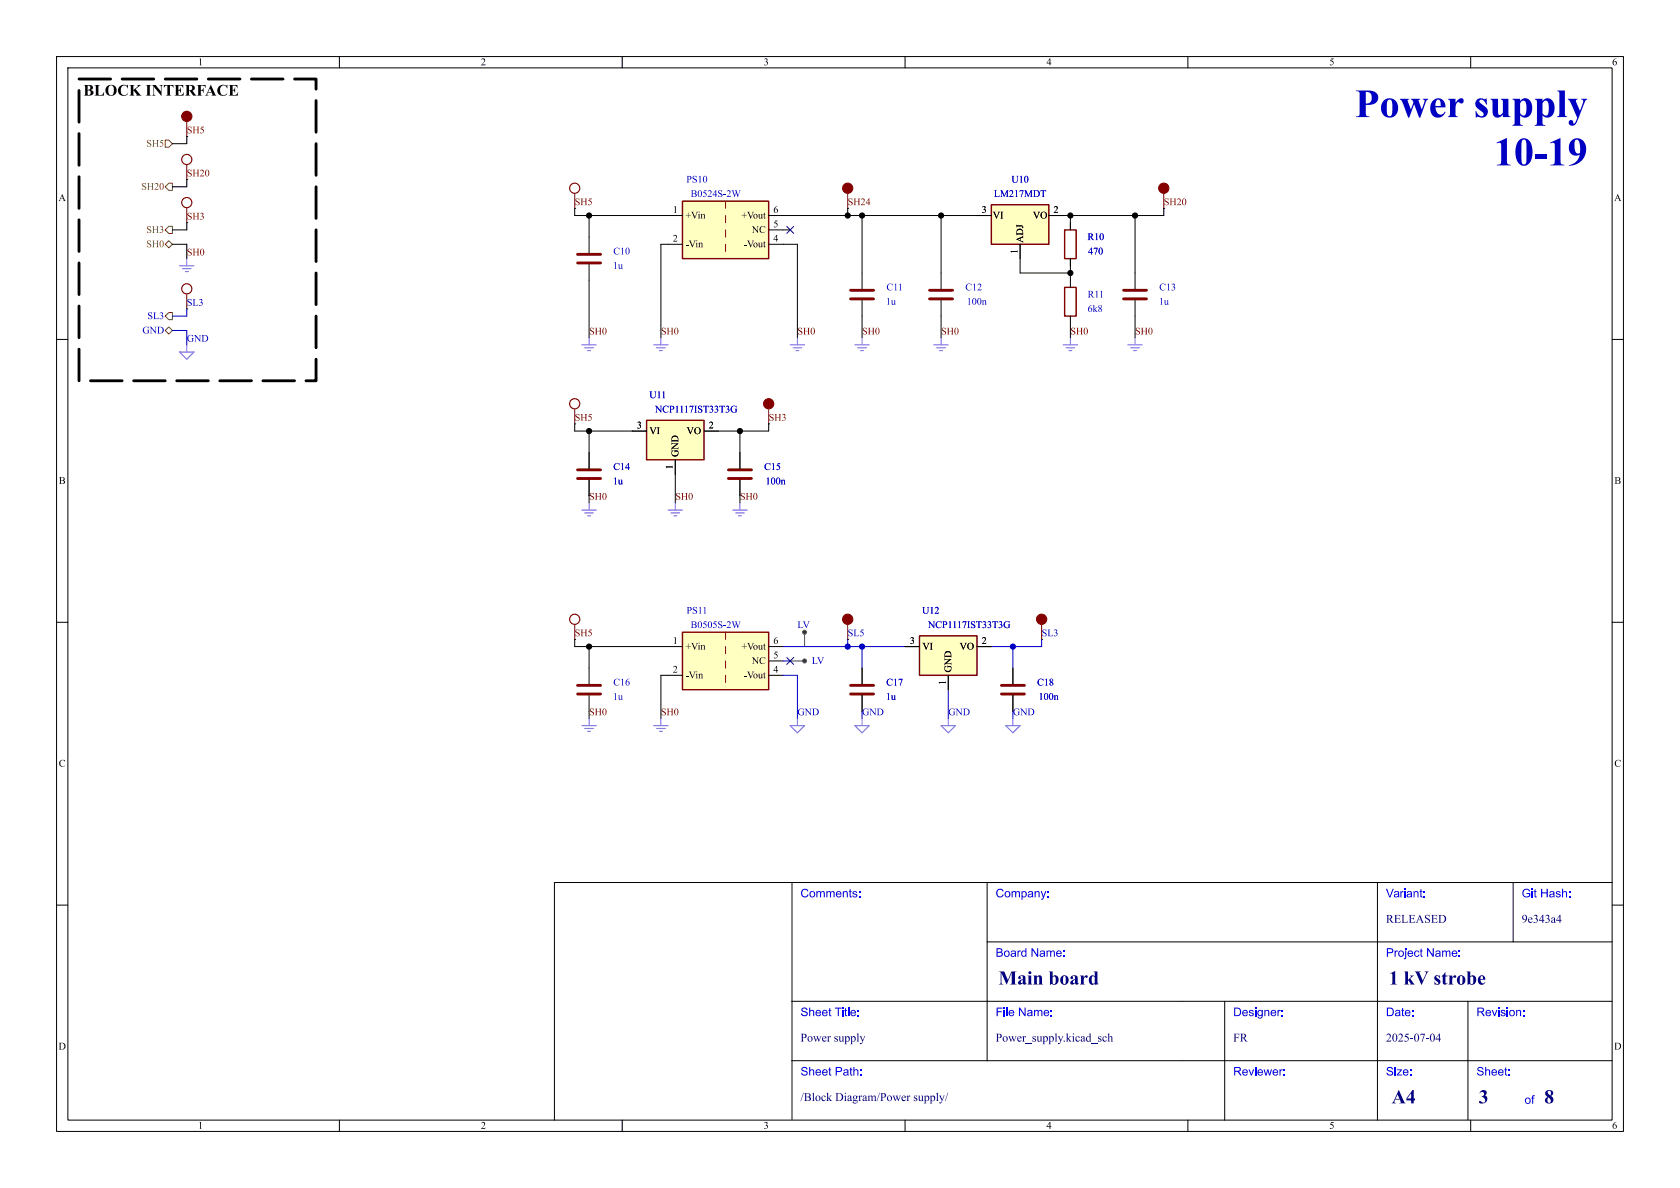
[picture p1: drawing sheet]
<svg xmlns="http://www.w3.org/2000/svg" width="297mm" height="210mm" viewBox="0 0 297 210" stroke-linecap="round" stroke-linejoin="round" font-family="sans-serif">
<defs><g id="words">
<g font-size="7.1" fill="#0000c2">
<text x="239.5" y="22.5">Powersupply</text>
<text x="264.1" y="31.1">10-19</text>
</g>
<g font-size="3.5" fill="#00007f">
<text x="176.5" y="174.9">Main board</text>
<text x="245.5" y="174.9">1 kV strobe</text>
<text x="246" y="195.9">A4</text>
<text x="261.4" y="196">3</text>
<text x="273" y="196">8</text>
</g>
<text font-size="2.8" x="14.7" y="17.6">BLOCK INTERFACE</text>
<g font-size="2.1" fill="#00f">
<text x="141.5" y="159.2">Comments:</text>
<text x="176" y="159.2">Company:</text>
<text x="245" y="159.2">Variant:</text>
<text x="269" y="159.2">Git Hash:</text>
<text x="176" y="169.7">Board Name:</text>
<text x="245" y="169.7">Project Name:</text>
<text x="141.5" y="180.2">Sheet Title:</text>
<text x="176" y="180.2">File Name:</text>
<text x="218" y="180.2">Designer:</text>
<text x="245" y="180.2">Date:</text>
<text x="261" y="180.2">Revision:</text>
<text x="141.5" y="190.7">Sheet Path:</text>
<text x="218" y="190.7">Reviewer:</text>
<text x="245" y="190.7">Size:</text>
<text x="261" y="190.7">Sheet:</text>
<text x="269.5" y="195.7">of</text>
</g>
<g font-size="2.1" fill="#00007f">
<text x="245" y="163.7">RELEASED</text>
<text x="269" y="163.7">9e343a4</text>
<text x="141.5" y="184.7">Powersupply</text>
<text x="176" y="184.7">Power_supply.kicad_sch</text>
<text x="218" y="184.7">FR</text>
<text x="245" y="184.7">2025-07-04</text>
<text x="141.5" y="195.2">/Block Diagram/Powersupply/</text>
</g>
<g font-size="1.8">
<text x="35" y="12">1</text>
<text x="85" y="12">2</text>
<text x="135" y="12">3</text>
<text x="185" y="12">4</text>
<text x="235" y="12">5</text>
<text x="285" y="12">6</text>
<text x="10.3" y="36">A</text>
<text x="118.9" y="37.8">1</text>
<text x="121.2" y="39.1">+Vin</text>
<text x="131.1" y="39.1">+Vout</text>
<text x="132.9" y="41.6">NC</text>
<text x="136.7" y="37.8">6</text>
<text x="136.7" y="40.4">5</text>
<text x="173.5" y="37.8">3</text>
<text x="175.5" y="39.1">VI</text>
<text x="182.6" y="39.1">VO</text>
<text x="186.2" y="37.8">2</text>
<text x="285.3" y="36">A</text>
<text x="118.9" y="42.9">2</text>
<text x="121.2" y="44.2">-Vin</text>
<text x="131.5" y="44.2">-Vout</text>
<text x="136.7" y="42.9">4</text>
<text x="180.1" y="44.9" transform="rotate(-90 180.1 44.9)">1</text>
<text x="181.3" y="42.9" transform="rotate(-90 181.3 42.9)">ADJ</text>
<text x="112.6" y="75.9">3</text>
<text x="114.8" y="77.2">VI</text>
<text x="121.4" y="77.2">VO</text>
<text x="125.3" y="75.9">2</text>
<text x="119.1" y="83" transform="rotate(-90 119.1 83)">1</text>
<text x="120.4" y="80.8" transform="rotate(-90 120.4 80.8)">GND</text>
<text x="10.4" y="86">B</text>
<text x="104.1" y="88.6">SH0</text>
<text x="130.8" y="88.6">SH0</text>
<text x="285.4" y="86">B</text>
<text x="118.9" y="114">1</text>
<text x="118.9" y="119.1">2</text>
<text x="121.2" y="115.3">+Vin</text>
<text x="131.1" y="115.3">+Vout</text>
<text x="132.9" y="117.8">NC</text>
<text x="136.7" y="114">6</text>
<text x="136.7" y="119.1">4</text>
<text x="136.7" y="116.6">5</text>
<text x="160.8" y="114">3</text>
<text x="163.1" y="115.3">VI</text>
<text x="168.6" y="118.9" transform="rotate(-90 168.6 118.9)">GND</text>
<text x="169.6" y="115.3">VO</text>
<text x="173.5" y="114">2</text>
<text x="121.2" y="120.4">-Vin</text>
<text x="131.5" y="120.4">-Vout</text>
<text x="167.4" y="121.1" transform="rotate(-90 167.4 121.1)">1</text>
<text x="104.1" y="126.7">SH0</text>
<text x="10.4" y="136">C</text>
<text x="285.4" y="136">C</text>
<text x="10.3" y="186">D</text>
<text x="285.3" y="186">D</text>
<text x="35" y="200">1</text>
<text x="85" y="200">2</text>
<text x="135" y="200">3</text>
<text x="185" y="200">4</text>
<text x="235" y="200">5</text>
<text x="285" y="200">6</text>
</g>
<g font-size="1.8" fill="#840000">
<text x="33" y="23.8">SH5</text>
<text x="33" y="31.4">SH20</text>
<text x="33" y="39">SH3</text>
<text x="101.6" y="36.5">SH5</text>
<text x="149.9" y="36.5">SH24</text>
<text x="205.7" y="36.5">SH20</text>
<text x="33" y="45.4">SH0</text>
<text x="104.1" y="59.3">SH0</text>
<text x="116.8" y="59.3">SH0</text>
<text x="141" y="59.3">SH0</text>
<text x="152.4" y="59.3">SH0</text>
<text x="166.4" y="59.3">SH0</text>
<text x="189.2" y="59.3">SH0</text>
<text x="200.7" y="59.3">SH0</text>
<text x="101.6" y="74.6">SH5</text>
<text x="135.9" y="74.6">SH3</text>
<text x="119.4" y="88.6">SH0</text>
<text x="101.6" y="112.7">SH5</text>
<text x="116.8" y="126.7">SH0</text>
</g>
<g font-size="1.8" fill="#725600">
<text x="25.9" y="26.4">SH5</text>
<text x="25" y="34">SH20</text>
<text x="25.9" y="41.6">SH3</text>
<text x="25.9" y="44.2">SH0</text>
</g>
<g font-size="1.8" fill="#0000c2">
<text x="121.3" y="32.7">PS10</text>
<text x="122.1" y="35.3">B0524S-2W</text>
<text x="175.7" y="35.3">LM217MDT</text>
<text x="178.8" y="32.7">U10</text>
<text x="108.4" y="48">1u</text>
<text x="108.4" y="45.4">C10</text>
<text x="192.2" y="42.9">R10</text>
<text x="192.4" y="45.4">470</text>
<text x="156.7" y="51.8">C11</text>
<text x="170.7" y="51.8">C12</text>
<text x="192.3" y="53.1">R11</text>
<text x="204.9" y="51.8">C13</text>
<text x="156.6" y="54.3">1u</text>
<text x="170.9" y="54.3">100n</text>
<text x="192.3" y="55.6">6k8</text>
<text x="204.9" y="54.3">1u</text>
<text x="114.8" y="70.8">U11</text>
<text x="115.8" y="73.4">NCP1117IST33T3G</text>
<text x="108.4" y="83.5">C14</text>
<text x="135.1" y="83.5">C15</text>
<text x="108.4" y="86.1">1u</text>
<text x="135.3" y="86.1">100n</text>
<text x="121.4" y="108.9">PS11</text>
<text x="122.1" y="111.5">B0505S-2W</text>
<text x="163" y="108.9">U12</text>
<text x="164.1" y="111.5">NCP1117IST33T3G</text>
<text x="108.4" y="124.2">1u</text>
<text x="108.4" y="121.6">C16</text>
<text x="156.6" y="124.2">1u</text>
<text x="156.7" y="121.6">C17</text>
<text x="183.4" y="121.6">C18</text>
<text x="183.6" y="124.2">100n</text>
</g>
<g font-size="1.8" fill="#0000b1">
<text x="25.2" y="59.4">GND</text>
<text x="26.1" y="56.9">SL3</text>
<text x="33" y="54.3">SL3</text>
<text x="33" y="60.6">GND</text>
<text x="141" y="111.5">LV</text>
<text x="149.9" y="112.7">SL5</text>
<text x="184.1" y="112.7">SL3</text>
<text x="143.5" y="117.8">LV</text>
<text x="141" y="126.7">GND</text>
<text x="152.4" y="126.7">GND</text>
<text x="167.6" y="126.7">GND</text>
<text x="179.1" y="126.7">GND</text>
</g>
</g></defs>
<g fill="none" stroke="#000" stroke-width=".18">
<path d="M10 10h277v190h-277zM12 12h273v186h-273zM60 10v2M110 10v2M160 10v2M210 10v2M260 10v2M10 60h2M285 60h2M10 110h2M285 110h2M140 156v42"/>
<path d="M174.5 156v31.5M243.5 156v42M267.5 156v10.5M285 156h-187v42M10 160h2M140 177h145M174.5 166.5h110.5M216.5 177v21M259.5 177v21M285 160h2M60 198v2M110 198v2"/>
<path d="M140 187.5h145M160 198v2M210 198v2M260 198v2"/>
</g>
<circle cx="135.9" cy="71.4" r=".9" fill="#840000" stroke="#840000" stroke-width=".2"/>
<path d="M135.9 72.4v2.5" fill="none" stroke="#840000" stroke-width=".18"/>
<path d="M139.7 128.3h2.5l-1.2 1.2z" fill="none" stroke="#845eff" stroke-width=".2"/>
<path d="M141 127v1.3" fill="none" stroke="#845eff" stroke-width=".18"/>
<path d="M120.6 35.6h15.3v10.1h-15.3z" fill="#ffffc2"/>
<path d="M120.6 35.6h15.3v10.1h-15.3z" fill="none" stroke="#840000" stroke-width=".25"/>
<path d="M33 29.2v2.6M128.3 35.6v1.2M128.3 38.1v1.3M33 52.1v2.5M128.3 40.6v1.3M128.3 43.2v1.3M101.6 72.4v2.5" fill="none" stroke="#840000" stroke-width=".18"/>
<path d="M118.1 38.1h2.5M135.9 38.1h2.5M118.1 43.2h2.5M135.9 43.2h2.5M135.9 40.6h2.5" fill="none" stroke="#000" stroke-width=".18"/>
<g fill="none" stroke="#840000" stroke-width=".2">
<circle cx="33" cy="28.2" r=".9"/>
<circle cx="33" cy="51.1" r=".9"/>
<circle cx="101.6" cy="71.4" r=".9"/>
</g>
<path d="M31.7 62.2h2.6l-1.3 1.3z" fill="none" stroke="#845eff" stroke-width=".2"/>
<path d="M33 61v1.2" fill="none" stroke="#845eff" stroke-width=".18"/>
<path d="M114.3 74.3h10.2v7h-10.2z" fill="#ffffc2"/>
<path d="M188.2 50.8h2v5.1h-2zM188.2 40.6h2v5.1h-2zM114.3 74.3h10.2v7h-10.2z" fill="none" stroke="#840000" stroke-width=".25"/>
<g fill="none" stroke="#000" stroke-width=".18">
<path d="M189.2 39.4v1.2M104.1 41.9v2.8M104.1 46.7v2.8M152.4 48.3v2.8M152.4 53.1v2.8M166.4 48.3v2.8M166.4 53.1v2.8M189.2 45.7v1.3M189.2 49.5v1.3M189.2 55.9v1.3M200.7 48.3v2.8M200.7 53.1v2.8"/>
<path d="M111.8 76.2h2.5M124.5 76.2h2.5M104.1 80v2.8M104.1 84.8v2.8M119.4 81.3v2.5M130.8 80v2.8M130.8 84.8v2.8"/>
</g>
<g fill="#840000" stroke="#840000" stroke-width=".2">
<circle cx="33" cy="20.6" r=".9"/>
<circle cx="149.9" cy="33.3" r=".9"/>
<circle cx="205.7" cy="33.3" r=".9"/>
</g>
<path d="M33 21.6v2.5M101.6 34.3v2.5M149.9 34.3v2.5M205.7 34.3v2.5" fill="none" stroke="#840000" stroke-width=".18"/>
<g fill="none" stroke="#845eff" stroke-width=".2">
<path d="M102.9 61h2.5M103.4 61.5h1.5M103.9 62h.5M115.6 61h2.5M116.1 61.5h1.5M116.6 62h.5M139.7 61h2.5M140.2 61.5h1.5M140.7 62h.5M151.1 61h2.6M151.6 61.5h1.6M152.1 62h.6"/>
<path d="M165.1 61h2.5M165.6 61.5h1.5M166.1 62h.5M188 61h2.5M188.5 61.5h1.5M189 62h.5M199.4 61h2.5M199.9 61.5h1.5M200.4 62h.5"/>
</g>
<path d="M104.1 59.7v1.3M116.8 59.7v1.3M141 59.7v1.3M152.4 59.7v1.3M166.4 59.7v1.3M189.2 59.7v1.3M200.7 59.7v1.3" fill="none" stroke="#845eff" stroke-width=".18"/>
<path d="M102.1 45h4.1M102.1 46.5h4.1M150.4 51.3h4M150.4 52.8h4M164.3 51.3h4.1M164.3 52.8h4.1M198.6 51.3h4.1M198.6 52.8h4.1M102.1 83.1h4.1M102.1 84.6h4.1M128.8 83.1h4M128.8 84.6h4" fill="none" stroke="#840000" stroke-width=".51"/>
<circle cx="101.6" cy="33.3" r=".9" fill="none" stroke="#840000" stroke-width=".2"/>
<path d="M175.3 36.2h10.1v7h-10.1z" fill="#ffffc2"/>
<path d="M175.3 36.2h10.1v7h-10.1z" fill="none" stroke="#840000" stroke-width=".25"/>
<path d="M172.7 38.1h2.6M185.4 38.1h2.6M180.3 43.2v2.5" fill="none" stroke="#000" stroke-width=".18"/>
<path d="M120.6 111.8h15.3v10.1h-15.3z" fill="#ffffc2"/>
<path d="M120.6 111.8h15.3v10.1h-15.3z" fill="none" stroke="#840000" stroke-width=".25"/>
<path d="M128.3 111.8v1.2M128.3 114.3v1.3M128.3 116.8v1.3M128.3 119.4v1.3" fill="none" stroke="#840000" stroke-width=".18"/>
<path d="M104.1 118.1v2.8M118.1 114.3h2.5M118.1 119.4h2.5M135.9 114.3h2.5M135.9 119.4h2.5M135.9 116.8h2.5M152.4 118.1v2.8M104.1 122.9v2.8M152.4 122.9v2.8" fill="none" stroke="#000" stroke-width=".18"/>
<g fill="none" stroke="#845eff" stroke-width=".2">
<path d="M102.9 90.2h2.5M103.4 90.7h1.5M103.9 91.2h.5M118.1 90.2h2.5M118.6 90.7h1.5M119.1 91.2h.5M102.9 128.3h2.5M103.4 128.8h1.5M103.9 129.3h.5M115.6 128.3h2.5M116.1 128.8h1.5M116.6 129.3h.5"/>
<path d="M166.4 128.3h2.5l-1.3 1.2zM177.8 128.3h2.5l-1.2 1.2z"/>
</g>
<path d="M104.1 88.9v1.3M119.4 88.9v1.3M104.1 127v1.3M116.8 127v1.3M167.6 127v1.3M179.1 127v1.3" fill="none" stroke="#845eff" stroke-width=".18"/>
<path d="M102.1 121.2h4.1M102.1 122.7h4.1M150.4 121.2h4M150.4 122.7h4" fill="none" stroke="#840000" stroke-width=".51"/>
<path d="M162.6 112.4h10.1v7h-10.1z" fill="#ffffc2"/>
<path d="M162.6 112.4h10.1v7h-10.1z" fill="none" stroke="#840000" stroke-width=".25"/>
<g fill="none" stroke="#000" stroke-width=".18">
<path d="M33 39.4v1.2h-2.5M33 24.1v1.3h-2.5M33 31.8v1.2h-2.5M101.6 36.8v1.3h16.5M104.1 38.1v3.8M138.4 38.1h36.9M149.9 36.8v1.3M152.4 38.1v10.2M166.4 38.1v10.2M189.2 38.1v2.5M200.7 38.1v10.2M205.7 36.8v1.3h-20.3"/>
<path d="M30.5 43.2h2.5v2.5M104.1 49.5v10.2M118.1 43.2h-1.3v16.5M138.4 40.6h1.3M138.4 43.2h2.6v16.5M152.4 55.9v3.8M166.4 55.9v3.8M180.3 43.2v5.1h8.9M189.2 45.7v3.8M189.2 57.2v2.5M200.7 55.9v3.8M101.6 74.9v1.3h12.7"/>
<path d="M104.1 76.2v6.6M130.8 76.2v6.6M135.9 74.9v1.3h-11.4M104.1 84.8v2.8M119.4 81.3v7.6M130.8 84.8v2.8M101.6 113v1.3h16.5M104.1 114.3v3.8M118.1 119.4h-1.3v7.6M152.4 118.1v2.8M160 114.3h2.6M167.6 119.4v2.5"/>
<path d="M172.7 114.3h2.6M179.1 118.1v2.8M152.4 122.9v2.8M179.1 122.9v2.8"/>
</g>
<g fill="#840000" stroke="#840000" stroke-width=".2">
<circle cx="149.9" cy="109.5" r=".9"/>
<circle cx="184.1" cy="109.5" r=".9"/>
</g>
<path d="M33 36.8v2.6M101.6 110.5v2.5M149.9 110.5v2.5M184.1 110.5v2.5" fill="none" stroke="#840000" stroke-width=".18"/>
<path d="M31.7 47h2.6M32.3 47.5h1.5M32.8 48h.5M129.5 90.2h2.6M130 90.7h1.6M130.6 91.2h.5M151.1 128.3h2.6l-1.3 1.2z" fill="none" stroke="#845eff" stroke-width=".2"/>
<path d="M33 45.7v1.3M130.8 88.9v1.3M152.4 127v1.3" fill="none" stroke="#845eff" stroke-width=".18"/>
<g fill="none" stroke="#840000" stroke-width=".2">
<circle cx="33" cy="35.8" r=".9"/>
<circle cx="101.6" cy="109.5" r=".9"/>
</g>
<path d="M177 121.2h4.1M177 122.7h4.1" fill="none" stroke="#840000" stroke-width=".51"/>
<path d="M139.7 116.8h2.2M142.2 112.1v2.2" fill="none" stroke="#484848" stroke-width=".18"/>
<g fill="#484848" stroke="#484848" stroke-width=".18">
<circle cx="142.2" cy="111.8" r=".36"/>
<circle cx="142.2" cy="116.8" r=".36"/>
</g>
<path d="M29.2 33l.6-.6h.7v1.3h-.7zM29.2 24.8h.6l.7 .6-.7 .6h-.6zM29.2 58.4l.6-.6 .7 .6-.7 .7zM29.8 55.2h.7v1.3h-.7l-.6-.6zM29.8 42.5l.7 .7-.7 .6-.6-.6zM29.8 40h.7v1.3h-.7l-.6-.7z" fill="none" stroke="#725600" stroke-width=".18"/>
<path d="M30.5 58.4h2.5v2.6M33 54.6v1.3h-2.5M138.4 119.4h2.6v7.6M138.4 116.8h1.3M138.4 114.3h21.6M149.9 113v1.3M152.4 114.3v3.8M179.1 114.3v3.8M184.1 113v1.3h-8.8M167.6 121.9v5.1" fill="none" stroke="#0000b1" stroke-width=".18"/>
<path d="M139.1 40l1.2 1.2M140.3 40l-1.2 1.2M139.1 116.2l1.2 1.2M140.3 116.2l-1.2 1.2" fill="none" stroke="#000084" stroke-width=".18"/>
<path d="M14 14h41.9v53.3h-41.9z" fill="none" stroke="#000" stroke-width=".51" stroke-dasharray="5.6 2"/>
<g fill="#0000b1" stroke="#0000b1" stroke-width=".18">
<circle cx="152.4" cy="114.3" r=".46"/>
<circle cx="149.9" cy="114.3" r=".46"/>
<circle cx="179.1" cy="114.3" r=".46"/>
</g>
<g fill="#000" stroke="#000" stroke-width=".18">
<circle cx="104.1" cy="38.1" r=".46"/>
<circle cx="149.9" cy="38.1" r=".46"/>
<circle cx="152.4" cy="38.1" r=".46"/>
<circle cx="166.4" cy="38.1" r=".46"/>
<circle cx="189.2" cy="38.1" r=".46"/>
<circle cx="200.7" cy="38.1" r=".46"/>
<circle cx="189.2" cy="48.3" r=".46"/>
<circle cx="104.1" cy="76.2" r=".46"/>
<circle cx="130.8" cy="76.2" r=".46"/>
<circle cx="104.1" cy="114.3" r=".46"/>
</g>
<use href="#words"/>
</svg>
